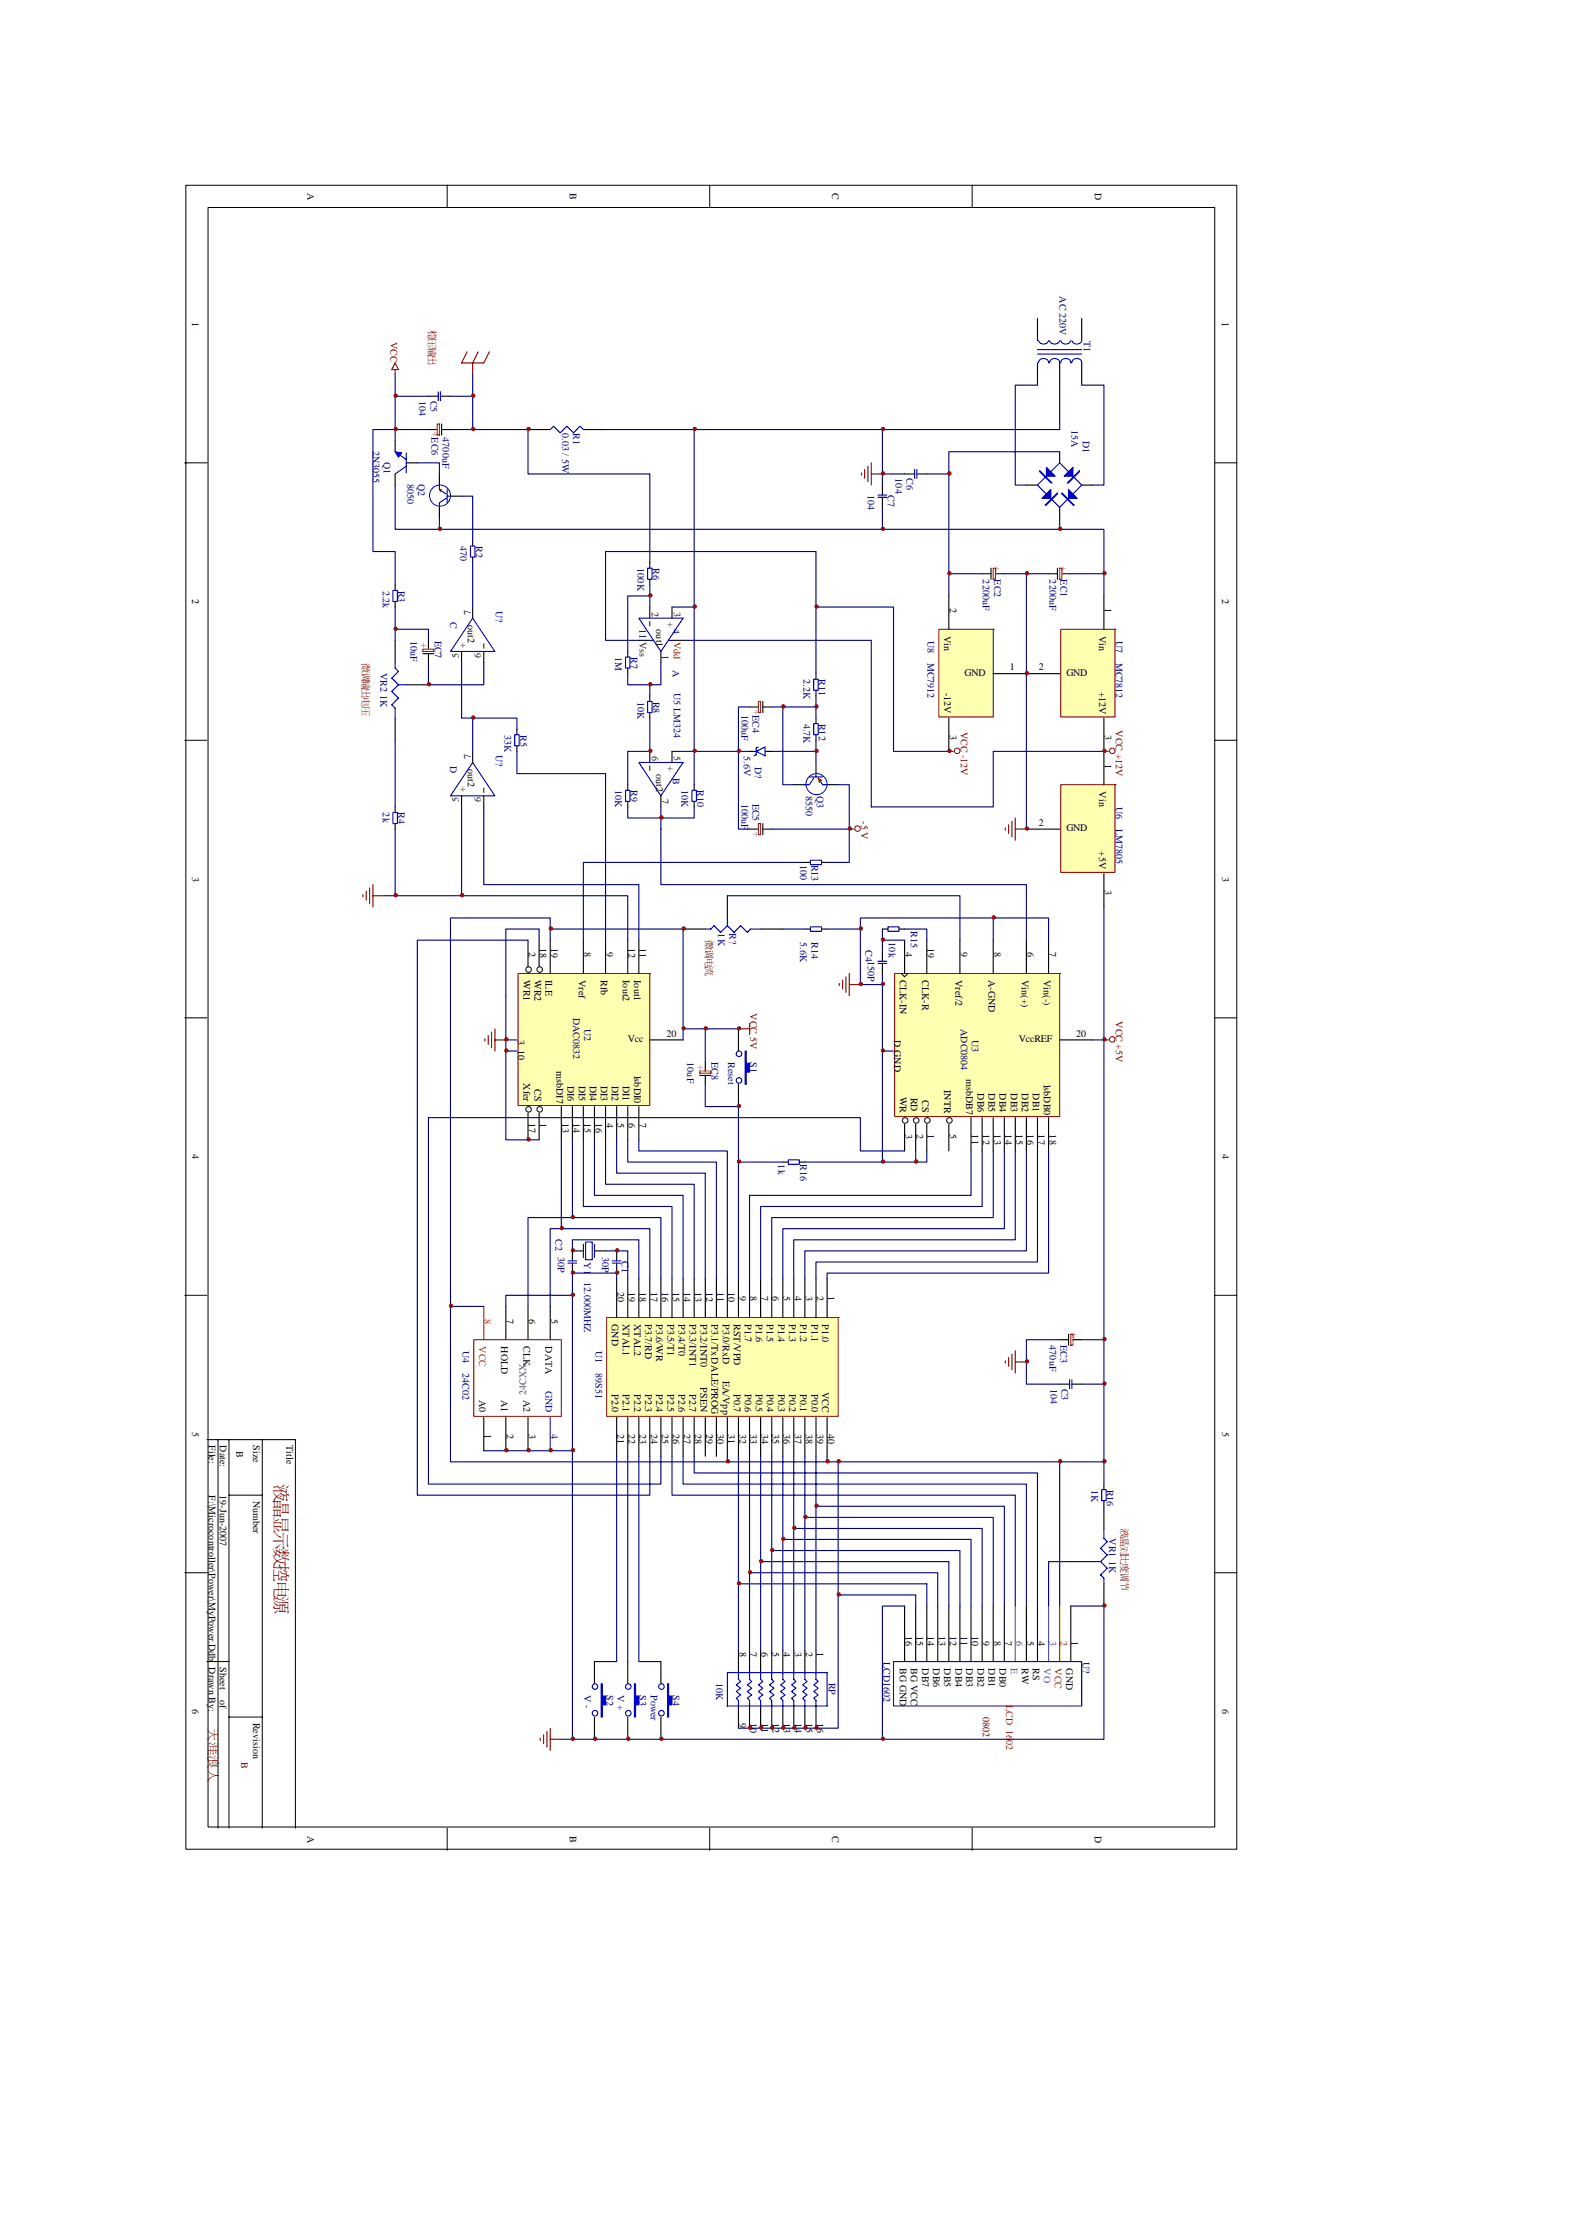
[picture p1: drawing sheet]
<svg xmlns="http://www.w3.org/2000/svg" width="210mm" height="297mm" viewBox="0 0 210 297" stroke-linecap="round" stroke-linejoin="round" font-family="sans-serif">
<defs><g id="words">
<text font-size="2.4" fill="#800000" x="36.8" y="198" transform="rotate(90 36.8 198)">液晶显示数控电源</text>
<text font-size="1.8" fill="#800000" x="27.9" y="230.6" transform="rotate(90 27.9 230.6)">天涯浪人</text>
<g font-size="1.3">
<text x="41" y="25.8" transform="rotate(90 41 25.8)">A</text>
<text x="76.1" y="25.8" transform="rotate(90 76.1 25.8)">B</text>
<text x="111.1" y="25.8" transform="rotate(90 111.1 25.8)">C</text>
<text x="146.2" y="25.8" transform="rotate(90 146.2 25.8)">D</text>
<text x="25.7" y="42.9" transform="rotate(90 25.7 42.9)">1</text>
<text x="163.2" y="42.9" transform="rotate(90 163.2 42.9)">1</text>
<text x="25.7" y="80" transform="rotate(90 25.7 80)">2</text>
<text x="62.5" y="83.4" transform="rotate(90 62.5 83.4)">out2</text>
<text x="87.6" y="84" transform="rotate(90 87.6 84)">out1</text>
<text x="126.8" y="81.2" transform="rotate(90 126.8 81.2)">2</text>
<text x="147.5" y="81.2" transform="rotate(90 147.5 81.2)">1</text>
<text x="163.2" y="80" transform="rotate(90 163.2 80)">2</text>
<text x="126" y="84.9" transform="rotate(90 126 84.9)">Vin</text>
<text x="134.8" y="89.5">1</text>
<text x="138.7" y="89.5">2</text>
<text x="146.7" y="84.9" transform="rotate(90 146.7 84.9)">Vin</text>
<text x="126" y="92.4" transform="rotate(90 126 92.4)">-12V</text>
<text x="128.8" y="90.2">GND</text>
<text x="142.3" y="90.2">GND</text>
<text x="146.7" y="92.3" transform="rotate(90 146.7 92.3)">+12V</text>
<text x="126.8" y="98.1" transform="rotate(90 126.8 98.1)">3</text>
<text x="147.5" y="98.1" transform="rotate(90 147.5 98.1)">3</text>
<text x="147.5" y="101.9" transform="rotate(90 147.5 101.9)">1</text>
<text x="62.5" y="102.7" transform="rotate(90 62.5 102.7)">out2</text>
<text x="87.6" y="103.2" transform="rotate(90 87.6 103.2)">out2</text>
<text x="146.7" y="105.6" transform="rotate(90 146.7 105.6)">Vin</text>
<text x="138.7" y="110.2">2</text>
<text x="142.3" y="110.9">GND</text>
<text x="146.7" y="113.6" transform="rotate(90 146.7 113.6)">+5V</text>
<text x="25.7" y="117" transform="rotate(90 25.7 117)">3</text>
<text x="147.5" y="118.8" transform="rotate(90 147.5 118.8)">3</text>
<text x="163.2" y="117" transform="rotate(90 163.2 117)">3</text>
<text x="69.9" y="130.8" transform="rotate(90 69.9 130.8)">WR1</text>
<text x="70.6" y="127.1" transform="rotate(90 70.6 127.1)">2</text>
<text x="71.3" y="130.8" transform="rotate(90 71.3 130.8)">WR2</text>
<text x="72.1" y="126.5" transform="rotate(90 72.1 126.5)">18</text>
<text x="72.8" y="130.8" transform="rotate(90 72.8 130.8)">ILE</text>
<text x="73.6" y="126.5" transform="rotate(90 73.6 126.5)">19</text>
<text x="77.3" y="130.8" transform="rotate(90 77.3 130.8)">Vref</text>
<text x="78" y="127.1" transform="rotate(90 78 127.1)">8</text>
<text x="80.2" y="130.8" transform="rotate(90 80.2 130.8)">Rfb</text>
<text x="80.9" y="127.1" transform="rotate(90 80.9 127.1)">9</text>
<text x="83.2" y="130.8" transform="rotate(90 83.2 130.8)">Iout2</text>
<text x="83.9" y="126.5" transform="rotate(90 83.9 126.5)">12</text>
<text x="84.6" y="130.8" transform="rotate(90 84.6 130.8)">Iout1</text>
<text x="85.4" y="126.5" transform="rotate(90 85.4 126.5)">11</text>
<text x="120.1" y="130.8" transform="rotate(90 120.1 130.8)">CLK-IN</text>
<text x="120.9" y="127.1" transform="rotate(90 120.9 127.1)">4</text>
<text x="123.1" y="130.8" transform="rotate(90 123.1 130.8)">CLK-R</text>
<text x="123.8" y="126.5" transform="rotate(90 123.8 126.5)">19</text>
<text x="127.5" y="130.8" transform="rotate(90 127.5 130.8)">Vref/2</text>
<text x="128.2" y="127.1" transform="rotate(90 128.2 127.1)">9</text>
<text x="132" y="130.8" transform="rotate(90 132 130.8)">A-GND</text>
<text x="132.7" y="127.1" transform="rotate(90 132.7 127.1)">8</text>
<text x="136.4" y="130.8" transform="rotate(90 136.4 130.8)">Vin(+)</text>
<text x="137.1" y="127.1" transform="rotate(90 137.1 127.1)">6</text>
<text x="139.3" y="130.8" transform="rotate(90 139.3 130.8)">Vin(-)</text>
<text x="140.1" y="127.1" transform="rotate(90 140.1 127.1)">7</text>
<text x="69.1" y="138.8" transform="rotate(90 69.1 138.8)">3 10</text>
<text x="74.3" y="142.9" transform="rotate(90 74.3 142.9)">msbDI7</text>
<text x="83.8" y="139.1">Vcc</text>
<text x="84.6" y="143.5" transform="rotate(90 84.6 143.5)">lsbDI0</text>
<text x="89" y="138.3">20</text>
<text x="119.4" y="138.8" transform="rotate(90 119.4 138.8)">D GND</text>
<text x="129" y="144" transform="rotate(90 129 144)">msbDB7</text>
<text x="136" y="139.1">VccREF</text>
<text x="143.7" y="138.3">20</text>
<text x="69.9" y="144.6" transform="rotate(90 69.9 144.6)">Xfer</text>
<text x="70.6" y="149.9" transform="rotate(90 70.6 149.9)">17</text>
<text x="71.3" y="145.3" transform="rotate(90 71.3 145.3)">CS</text>
<text x="72.1" y="149.9" transform="rotate(90 72.1 149.9)">1</text>
<text x="75" y="149.9" transform="rotate(90 75 149.9)">13</text>
<text x="75.8" y="144.9" transform="rotate(90 75.8 144.9)">DI6</text>
<text x="76.5" y="149.9" transform="rotate(90 76.5 149.9)">14</text>
<text x="77.3" y="144.9" transform="rotate(90 77.3 144.9)">DI5</text>
<text x="78" y="149.9" transform="rotate(90 78 149.9)">15</text>
<text x="78.7" y="144.9" transform="rotate(90 78.7 144.9)">DI4</text>
<text x="79.5" y="149.9" transform="rotate(90 79.5 149.9)">16</text>
<text x="80.2" y="144.9" transform="rotate(90 80.2 144.9)">DI3</text>
<text x="80.9" y="149.9" transform="rotate(90 80.9 149.9)">4</text>
<text x="81.7" y="144.9" transform="rotate(90 81.7 144.9)">DI2</text>
<text x="82.4" y="149.9" transform="rotate(90 82.4 149.9)">5</text>
<text x="83.2" y="144.9" transform="rotate(90 83.2 144.9)">DI1</text>
<text x="83.9" y="149.9" transform="rotate(90 83.9 149.9)">6</text>
<text x="85.4" y="149.9" transform="rotate(90 85.4 149.9)">7</text>
<text x="120.1" y="146.3" transform="rotate(90 120.1 146.3)">WR</text>
<text x="121.6" y="146.5" transform="rotate(90 121.6 146.5)">RD</text>
<text x="123.1" y="146.8" transform="rotate(90 123.1 146.8)">CS</text>
<text x="126" y="145.5" transform="rotate(90 126 145.5)">INTR</text>
<text x="130.5" y="145.9" transform="rotate(90 130.5 145.9)">DB6</text>
<text x="132" y="145.9" transform="rotate(90 132 145.9)">DB5</text>
<text x="133.4" y="145.9" transform="rotate(90 133.4 145.9)">DB4</text>
<text x="134.9" y="145.9" transform="rotate(90 134.9 145.9)">DB3</text>
<text x="136.4" y="145.9" transform="rotate(90 136.4 145.9)">DB2</text>
<text x="137.9" y="145.9" transform="rotate(90 137.9 145.9)">DB1</text>
<text x="139.3" y="144.7" transform="rotate(90 139.3 144.7)">lsbDB0</text>
<text x="25.7" y="154.1" transform="rotate(90 25.7 154.1)">4</text>
<text x="120.9" y="151.4" transform="rotate(90 120.9 151.4)">3</text>
<text x="122.3" y="151.4" transform="rotate(90 122.3 151.4)">2</text>
<text x="123.8" y="151.4" transform="rotate(90 123.8 151.4)">1</text>
<text x="126.8" y="151.4" transform="rotate(90 126.8 151.4)">5</text>
<text x="129.7" y="151.4" transform="rotate(90 129.7 151.4)">11</text>
<text x="131.2" y="151.4" transform="rotate(90 131.2 151.4)">12</text>
<text x="132.7" y="151.4" transform="rotate(90 132.7 151.4)">13</text>
<text x="134.2" y="151.4" transform="rotate(90 134.2 151.4)">14</text>
<text x="135.7" y="151.4" transform="rotate(90 135.7 151.4)">15</text>
<text x="137.1" y="151.4" transform="rotate(90 137.1 151.4)">16</text>
<text x="138.6" y="151.4" transform="rotate(90 138.6 151.4)">17</text>
<text x="140.1" y="151.4" transform="rotate(90 140.1 151.4)">18</text>
<text x="163.2" y="154.1" transform="rotate(90 163.2 154.1)">4</text>
<text x="82.4" y="172.4" transform="rotate(90 82.4 172.4)">20</text>
<text x="83.9" y="172.4" transform="rotate(90 83.9 172.4)">19</text>
<text x="85.4" y="172.4" transform="rotate(90 85.4 172.4)">18</text>
<text x="86.9" y="172.4" transform="rotate(90 86.9 172.4)">17</text>
<text x="88.3" y="172.4" transform="rotate(90 88.3 172.4)">16</text>
<text x="89.8" y="172.4" transform="rotate(90 89.8 172.4)">15</text>
<text x="91.3" y="172.4" transform="rotate(90 91.3 172.4)">14</text>
<text x="92.8" y="172.4" transform="rotate(90 92.8 172.4)">13</text>
<text x="94.3" y="172.4" transform="rotate(90 94.3 172.4)">12</text>
<text x="95.7" y="172.4" transform="rotate(90 95.7 172.4)">11</text>
<text x="97.2" y="172.4" transform="rotate(90 97.2 172.4)">10</text>
<text x="98.7" y="173" transform="rotate(90 98.7 173)">9</text>
<text x="100.2" y="173" transform="rotate(90 100.2 173)">8</text>
<text x="101.6" y="173" transform="rotate(90 101.6 173)">7</text>
<text x="103.1" y="173" transform="rotate(90 103.1 173)">6</text>
<text x="104.6" y="173" transform="rotate(90 104.6 173)">5</text>
<text x="106.1" y="173" transform="rotate(90 106.1 173)">4</text>
<text x="107.6" y="173" transform="rotate(90 107.6 173)">3</text>
<text x="109" y="173" transform="rotate(90 109 173)">2</text>
<text x="110.5" y="173" transform="rotate(90 110.5 173)">1</text>
<text x="66.9" y="179.7" transform="rotate(90 66.9 179.7)">HOLD</text>
<text x="67.6" y="176" transform="rotate(90 67.6 176)">7</text>
<text x="69.9" y="179.7" transform="rotate(90 69.9 179.7)">CLK</text>
<text x="70.6" y="176" transform="rotate(90 70.6 176)">6</text>
<text x="72.8" y="179.7" transform="rotate(90 72.8 179.7)">DATA</text>
<text x="73.6" y="176" transform="rotate(90 73.6 176)">5</text>
<text x="81.7" y="176.7" transform="rotate(90 81.7 176.7)">GND</text>
<text x="83.2" y="176.7" transform="rotate(90 83.2 176.7)">XTAL1</text>
<text x="84.6" y="176.7" transform="rotate(90 84.6 176.7)">XTAL2</text>
<text x="86.1" y="176.7" transform="rotate(90 86.1 176.7)">P3.7/RD</text>
<text x="87.6" y="176.7" transform="rotate(90 87.6 176.7)">P3.6/WR</text>
<text x="89.1" y="176.7" transform="rotate(90 89.1 176.7)">P3.5/T1</text>
<text x="90.6" y="176.7" transform="rotate(90 90.6 176.7)">P3.4/T0</text>
<text x="92" y="176.7" transform="rotate(90 92 176.7)">P3.3/INT1</text>
<text x="93.5" y="176.7" transform="rotate(90 93.5 176.7)">P3.2/INT0</text>
<text x="95" y="176.7" transform="rotate(90 95 176.7)">P3.1/TxDALE/PROG</text>
<text x="96.5" y="176.7" transform="rotate(90 96.5 176.7)">P3.0/RxD</text>
<text x="98" y="176.7" transform="rotate(90 98 176.7)">RST/VPD</text>
<text x="99.4" y="176.7" transform="rotate(90 99.4 176.7)">P1.7</text>
<text x="100.9" y="176.7" transform="rotate(90 100.9 176.7)">P1.6</text>
<text x="102.4" y="176.7" transform="rotate(90 102.4 176.7)">P1.5</text>
<text x="103.9" y="176.7" transform="rotate(90 103.9 176.7)">P1.4</text>
<text x="105.3" y="176.7" transform="rotate(90 105.3 176.7)">P1.3</text>
<text x="106.8" y="176.7" transform="rotate(90 106.8 176.7)">P1.2</text>
<text x="108.3" y="176.7" transform="rotate(90 108.3 176.7)">P1.1</text>
<text x="109.8" y="176.7" transform="rotate(90 109.8 176.7)">P1.0</text>
<text x="93.5" y="185.1" transform="rotate(90 93.5 185.1)">PSEN</text>
<text x="96.5" y="184.3" transform="rotate(90 96.5 184.3)">EA/Vpp</text>
<text x="109.8" y="185.7" transform="rotate(90 109.8 185.7)">VCC</text>
<text x="25.7" y="191.1" transform="rotate(90 25.7 191.1)">5</text>
<text x="63.9" y="186.8" transform="rotate(90 63.9 186.8)">A0</text>
<text x="64.7" y="191.4" transform="rotate(90 64.7 191.4)">1</text>
<text x="66.9" y="186.8" transform="rotate(90 66.9 186.8)">A1</text>
<text x="67.6" y="191.4" transform="rotate(90 67.6 191.4)">2</text>
<text x="69.9" y="186.8" transform="rotate(90 69.9 186.8)">A2</text>
<text x="70.6" y="191.4" transform="rotate(90 70.6 191.4)">3</text>
<text x="81.7" y="186" transform="rotate(90 81.7 186)">P2.0</text>
<text x="82.4" y="191.4" transform="rotate(90 82.4 191.4)">21</text>
<text x="83.2" y="186" transform="rotate(90 83.2 186)">P2.1</text>
<text x="83.9" y="191.4" transform="rotate(90 83.9 191.4)">22</text>
<text x="84.6" y="186" transform="rotate(90 84.6 186)">P2.2</text>
<text x="85.4" y="191.4" transform="rotate(90 85.4 191.4)">23</text>
<text x="86.1" y="186" transform="rotate(90 86.1 186)">P2.3</text>
<text x="86.9" y="191.4" transform="rotate(90 86.9 191.4)">24</text>
<text x="87.6" y="186" transform="rotate(90 87.6 186)">P2.4</text>
<text x="88.3" y="191.4" transform="rotate(90 88.3 191.4)">25</text>
<text x="89.1" y="186" transform="rotate(90 89.1 186)">P2.5</text>
<text x="89.8" y="191.4" transform="rotate(90 89.8 191.4)">26</text>
<text x="90.6" y="186" transform="rotate(90 90.6 186)">P2.6</text>
<text x="91.3" y="191.4" transform="rotate(90 91.3 191.4)">27</text>
<text x="92" y="186" transform="rotate(90 92 186)">P2.7</text>
<text x="92.8" y="191.4" transform="rotate(90 92.8 191.4)">28</text>
<text x="94.3" y="191.4" transform="rotate(90 94.3 191.4)">29</text>
<text x="95.7" y="191.4" transform="rotate(90 95.7 191.4)">30</text>
<text x="97.2" y="191.4" transform="rotate(90 97.2 191.4)">31</text>
<text x="98" y="186" transform="rotate(90 98 186)">P0.7</text>
<text x="98.7" y="191.4" transform="rotate(90 98.7 191.4)">32</text>
<text x="99.4" y="186" transform="rotate(90 99.4 186)">P0.6</text>
<text x="100.2" y="191.4" transform="rotate(90 100.2 191.4)">33</text>
<text x="100.9" y="186" transform="rotate(90 100.9 186)">P0.5</text>
<text x="101.6" y="191.4" transform="rotate(90 101.6 191.4)">34</text>
<text x="102.4" y="186" transform="rotate(90 102.4 186)">P0.4</text>
<text x="103.1" y="191.4" transform="rotate(90 103.1 191.4)">35</text>
<text x="103.9" y="186" transform="rotate(90 103.9 186)">P0.3</text>
<text x="104.6" y="191.4" transform="rotate(90 104.6 191.4)">36</text>
<text x="105.3" y="186" transform="rotate(90 105.3 186)">P0.2</text>
<text x="106.1" y="191.4" transform="rotate(90 106.1 191.4)">37</text>
<text x="106.8" y="186" transform="rotate(90 106.8 186)">P0.1</text>
<text x="107.6" y="191.4" transform="rotate(90 107.6 191.4)">38</text>
<text x="108.3" y="186" transform="rotate(90 108.3 186)">P0.0</text>
<text x="109" y="191.4" transform="rotate(90 109 191.4)">39</text>
<text x="110.5" y="191.4" transform="rotate(90 110.5 191.4)">40</text>
<text x="163.2" y="191.1" transform="rotate(90 163.2 191.1)">5</text>
<text x="27.9" y="192.8" transform="rotate(90 27.9 192.8)">File:</text>
<text x="29.4" y="192.8" transform="rotate(90 29.4 192.8)">Date:</text>
<text x="31.6" y="193.6" transform="rotate(90 31.6 193.6)">B</text>
<text x="33.8" y="192.8" transform="rotate(90 33.8 192.8)">Size</text>
<text x="38.2" y="192.8" transform="rotate(90 38.2 192.8)">Title</text>
<text x="27.9" y="199.5" transform="rotate(90 27.9 199.5)">F:\Microcontroller\Power\MyPower.Ddb Drawn By:</text>
<text x="29.4" y="199.5" transform="rotate(90 29.4 199.5)">19-Jun-2007</text>
<text x="33.8" y="200.3" transform="rotate(90 33.8 200.3)">Number</text>
<text x="98.7" y="220.4" transform="rotate(90 98.7 220.4)">8</text>
<text x="100.2" y="220.4" transform="rotate(90 100.2 220.4)">7</text>
<text x="101.6" y="220.4" transform="rotate(90 101.6 220.4)">6</text>
<text x="103.1" y="220.4" transform="rotate(90 103.1 220.4)">5</text>
<text x="104.6" y="220.4" transform="rotate(90 104.6 220.4)">4</text>
<text x="106.1" y="220.4" transform="rotate(90 106.1 220.4)">3</text>
<text x="107.6" y="220.4" transform="rotate(90 107.6 220.4)">2</text>
<text x="109" y="220.4" transform="rotate(90 109 220.4)">1</text>
<text x="120.9" y="218.3" transform="rotate(90 120.9 218.3)">16</text>
<text x="122.3" y="218.3" transform="rotate(90 122.3 218.3)">15</text>
<text x="123.8" y="218.3" transform="rotate(90 123.8 218.3)">14</text>
<text x="125.3" y="218.3" transform="rotate(90 125.3 218.3)">13</text>
<text x="126.8" y="218.3" transform="rotate(90 126.8 218.3)">12</text>
<text x="128.2" y="218.3" transform="rotate(90 128.2 218.3)">11</text>
<text x="129.7" y="218.3" transform="rotate(90 129.7 218.3)">10</text>
<text x="131.2" y="218.9" transform="rotate(90 131.2 218.9)">9</text>
<text x="132.7" y="218.9" transform="rotate(90 132.7 218.9)">8</text>
<text x="134.2" y="218.9" transform="rotate(90 134.2 218.9)">7</text>
<text x="137.1" y="218.9" transform="rotate(90 137.1 218.9)">5</text>
<text x="138.6" y="218.9" transform="rotate(90 138.6 218.9)">4</text>
<text x="143" y="218.9" transform="rotate(90 143 218.9)">1</text>
<text x="29.4" y="222.5" transform="rotate(90 29.4 222.5)">Sheet</text>
<text x="29.4" y="226.8" transform="rotate(90 29.4 226.8)">of</text>
<text x="120.1" y="222.6" transform="rotate(90 120.1 222.6)">BG GND</text>
<text x="121.6" y="222.6" transform="rotate(90 121.6 222.6)">BG VCC</text>
<text x="123.1" y="222.6" transform="rotate(90 123.1 222.6)">DB7</text>
<text x="124.6" y="222.6" transform="rotate(90 124.6 222.6)">DB6</text>
<text x="126" y="222.6" transform="rotate(90 126 222.6)">DB5</text>
<text x="127.5" y="222.6" transform="rotate(90 127.5 222.6)">DB4</text>
<text x="129" y="222.6" transform="rotate(90 129 222.6)">DB3</text>
<text x="130.5" y="222.6" transform="rotate(90 130.5 222.6)">DB2</text>
<text x="132" y="222.6" transform="rotate(90 132 222.6)">DB1</text>
<text x="133.4" y="222.6" transform="rotate(90 133.4 222.6)">DB0</text>
<text x="136.4" y="222.6" transform="rotate(90 136.4 222.6)">RW</text>
<text x="137.9" y="222.6" transform="rotate(90 137.9 222.6)">RS</text>
<text x="142.3" y="222.6" transform="rotate(90 142.3 222.6)">GND</text>
<text x="25.7" y="228.1" transform="rotate(90 25.7 228.1)">6</text>
<text x="33.8" y="229.9" transform="rotate(90 33.8 229.9)">Revision</text>
<text x="98.7" y="229.9" transform="rotate(90 98.7 229.9)">9</text>
<text x="100.2" y="229.9" transform="rotate(90 100.2 229.9)">10</text>
<text x="101.6" y="229.9" transform="rotate(90 101.6 229.9)">11</text>
<text x="103.1" y="229.9" transform="rotate(90 103.1 229.9)">12</text>
<text x="104.6" y="229.9" transform="rotate(90 104.6 229.9)">13</text>
<text x="106.1" y="229.9" transform="rotate(90 106.1 229.9)">14</text>
<text x="107.6" y="229.9" transform="rotate(90 107.6 229.9)">15</text>
<text x="109" y="229.9" transform="rotate(90 109 229.9)">16</text>
<text x="163.2" y="228.1" transform="rotate(90 163.2 228.1)">6</text>
<text x="41" y="245" transform="rotate(90 41 245)">A</text>
<text x="76.1" y="245" transform="rotate(90 76.1 245)">B</text>
<text x="111.1" y="245" transform="rotate(90 111.1 245)">C</text>
<text x="146.2" y="245" transform="rotate(90 146.2 245)">D</text>
</g>
<g font-size="1.3" fill="#000080">
<text x="141.4" y="39.5" transform="rotate(90 141.4 39.5)">AC 220V</text>
<text x="144.7" y="45.5" transform="rotate(90 144.7 45.5)">T1</text>
<text x="56" y="53.5" transform="rotate(90 56 53.5)">104</text>
<text x="57.4" y="53.5" transform="rotate(90 57.4 53.5)">C5</text>
<text x="57.6" y="58.4" transform="rotate(90 57.6 58.4)">EC6</text>
<text x="59.1" y="58.4" transform="rotate(90 59.1 58.4)">4700uF</text>
<text x="75" y="57.8" transform="rotate(90 75 57.8)">0.03 / 5W</text>
<text x="76.5" y="57.8" transform="rotate(90 76.5 57.8)">R1</text>
<text x="143" y="57.3" transform="rotate(90 143 57.3)">15A</text>
<text x="144.5" y="58.8" transform="rotate(90 144.5 58.8)">D1</text>
<text x="49.8" y="60.1" transform="rotate(90 49.8 60.1)">2N3055</text>
<text x="51.2" y="61.6" transform="rotate(90 51.2 61.6)">Q1</text>
<text x="54.3" y="64.6" transform="rotate(90 54.3 64.6)">8050</text>
<text x="55.8" y="64.6" transform="rotate(90 55.8 64.6)">Q2</text>
<text x="119.5" y="63.8" transform="rotate(90 119.5 63.8)">104</text>
<text x="121" y="63.8" transform="rotate(90 121 63.8)">C6</text>
<text x="115.8" y="66.1" transform="rotate(90 115.8 66.1)">104</text>
<text x="118.5" y="66.1" transform="rotate(90 118.5 66.1)">C7</text>
<text x="61.4" y="72.9" transform="rotate(90 61.4 72.9)">470</text>
<text x="63.5" y="72.9" transform="rotate(90 63.5 72.9)">R2</text>
<text x="85.1" y="75.8" transform="rotate(90 85.1 75.8)">100K</text>
<text x="87.2" y="75.8" transform="rotate(90 87.2 75.8)">R6</text>
<text x="131.2" y="77.3" transform="rotate(90 131.2 77.3)">2200uF</text>
<text x="132.7" y="77.3" transform="rotate(90 132.7 77.3)">EC2</text>
<text x="140.1" y="77.3" transform="rotate(90 140.1 77.3)">2200uF</text>
<text x="141.6" y="77.3" transform="rotate(90 141.6 77.3)">EC1</text>
<text x="51.1" y="78.8" transform="rotate(90 51.1 78.8)">2.2k</text>
<text x="53.1" y="78.8" transform="rotate(90 53.1 78.8)">R3</text>
<text x="60.1" y="83" transform="rotate(90 60.1 83)">C</text>
<text x="66.2" y="81.5" transform="rotate(90 66.2 81.5)">U?</text>
<text x="85.4" y="84" transform="rotate(90 85.4 84)">11 Vss</text>
<text x="89.8" y="84" transform="rotate(90 89.8 84)">4</text>
<text x="50.8" y="89.8" transform="rotate(90 50.8 89.8)">VR2 1K</text>
<text x="54.8" y="85.5" transform="rotate(90 54.8 85.5)">10uF</text>
<text x="58" y="85.5" transform="rotate(90 58 85.5)">EC7</text>
<text x="82.1" y="87.7" transform="rotate(90 82.1 87.7)">1M</text>
<text x="84.2" y="87.7" transform="rotate(90 84.2 87.7)">R7</text>
<text x="89.8" y="89.5" transform="rotate(90 89.8 89.5)">A</text>
<text x="123.8" y="85.5" transform="rotate(90 123.8 85.5)">U8</text>
<text x="123.8" y="88.4" transform="rotate(90 123.8 88.4)">MC7912</text>
<text x="148.9" y="85.5" transform="rotate(90 148.9 85.5)">U7</text>
<text x="148.9" y="88.4" transform="rotate(90 148.9 88.4)">MC7812</text>
<text x="85.1" y="93.6" transform="rotate(90 85.1 93.6)">10K</text>
<text x="87.2" y="93.6" transform="rotate(90 87.2 93.6)">R8</text>
<text x="90" y="92.4" transform="rotate(90 90 92.4)">U5 LM324</text>
<text x="99" y="95.4" transform="rotate(90 99 95.4)">100uF</text>
<text x="100.5" y="95.4" transform="rotate(90 100.5 95.4)">EC4</text>
<text x="107.3" y="90.7" transform="rotate(90 107.3 90.7)">2.2K</text>
<text x="109.3" y="90.7" transform="rotate(90 109.3 90.7)">R11</text>
<text x="66.2" y="100.7" transform="rotate(90 66.2 100.7)">U?</text>
<text x="67.4" y="98.1" transform="rotate(90 67.4 98.1)">33K</text>
<text x="69.4" y="98.1" transform="rotate(90 69.4 98.1)">R5</text>
<text x="99.3" y="100.9" transform="rotate(90 99.3 100.9)">5.6V</text>
<text x="107.3" y="96.6" transform="rotate(90 107.3 96.6)">4.7K</text>
<text x="109.3" y="96.6" transform="rotate(90 109.3 96.6)">R12</text>
<text x="60.1" y="102.2" transform="rotate(90 60.1 102.2)">D</text>
<text x="82.1" y="105.5" transform="rotate(90 82.1 105.5)">10K</text>
<text x="84.2" y="105.5" transform="rotate(90 84.2 105.5)">R9</text>
<text x="89.8" y="103.8" transform="rotate(90 89.8 103.8)">B</text>
<text x="91" y="105.5" transform="rotate(90 91 105.5)">10K</text>
<text x="93.1" y="105.5" transform="rotate(90 93.1 105.5)">R10</text>
<text x="99" y="107.2" transform="rotate(90 99 107.2)">100uF</text>
<text x="100.5" y="107.2" transform="rotate(90 100.5 107.2)">EC5</text>
<text x="100.8" y="102.4" transform="rotate(90 100.8 102.4)">D?</text>
<text x="107.6" y="106.2" transform="rotate(90 107.6 106.2)">8550</text>
<text x="109" y="106.2" transform="rotate(90 109 106.2)">Q3</text>
<text x="148.9" y="107.7" transform="rotate(90 148.9 107.7)">U6</text>
<text x="51.1" y="108.4" transform="rotate(90 51.1 108.4)">2k</text>
<text x="53.1" y="108.4" transform="rotate(90 53.1 108.4)">R4</text>
<text x="148.9" y="110.6" transform="rotate(90 148.9 110.6)">LM7805</text>
<text x="106.8" y="115.4" transform="rotate(90 106.8 115.4)">100</text>
<text x="108.3" y="115.4" transform="rotate(90 108.3 115.4)">R13</text>
<text x="95.9" y="124.6" transform="rotate(90 95.9 124.6)">1K</text>
<text x="97.4" y="124.6" transform="rotate(90 97.4 124.6)">R?</text>
<text x="106.8" y="125.8" transform="rotate(90 106.8 125.8)">5.6K</text>
<text x="108.3" y="125.8" transform="rotate(90 108.3 125.8)">R14</text>
<text x="118.6" y="125.8" transform="rotate(90 118.6 125.8)">10k</text>
<text x="121.6" y="124.3" transform="rotate(90 121.6 124.3)">R15</text>
<text x="115.5" y="126.8" transform="rotate(90 115.5 126.8)">C4150P</text>
<text x="76.5" y="135.8" transform="rotate(90 76.5 135.8)">DAC0832</text>
<text x="78" y="137.3" transform="rotate(90 78 137.3)">U2</text>
<text x="128.2" y="137.3" transform="rotate(90 128.2 137.3)">ADC0804</text>
<text x="91.7" y="141.8" transform="rotate(90 91.7 141.8)">10uF</text>
<text x="95" y="141.8" transform="rotate(90 95 141.8)">EC8</text>
<text x="97.2" y="141.8" transform="rotate(90 97.2 141.8)">Reset</text>
<text x="100.2" y="141.8" transform="rotate(90 100.2 141.8)">S1</text>
<text x="129.7" y="138.8" transform="rotate(90 129.7 138.8)">U3</text>
<text x="103.9" y="155.4" transform="rotate(90 103.9 155.4)">1k</text>
<text x="106.8" y="155.4" transform="rotate(90 106.8 155.4)">R16</text>
<text x="74.1" y="165.3" transform="rotate(90 74.1 165.3)">C2</text>
<text x="74.4" y="167.7" transform="rotate(90 74.4 167.7)">30P</text>
<text x="80.4" y="167.7" transform="rotate(90 80.4 167.7)">30P</text>
<text x="78" y="168.5" transform="rotate(90 78 168.5)">Y1</text>
<text x="78" y="171.1" transform="rotate(90 78 171.1)">12.000MHZ</text>
<text x="83" y="168.3" transform="rotate(90 83 168.3)">C1</text>
<text x="140.1" y="179.5" transform="rotate(90 140.1 179.5)">470uF</text>
<text x="141.6" y="179.5" transform="rotate(90 141.6 179.5)">EC3</text>
<text x="61.7" y="180.3" transform="rotate(90 61.7 180.3)">U4</text>
<text x="61.7" y="183.2" transform="rotate(90 61.7 183.2)">24C02</text>
<text x="79.5" y="180.3" transform="rotate(90 79.5 180.3)">U1</text>
<text x="79.5" y="183.2" transform="rotate(90 79.5 183.2)">89S51</text>
<text x="140.2" y="185.3" transform="rotate(90 140.2 185.3)">104</text>
<text x="141.7" y="185.3" transform="rotate(90 141.7 185.3)">C3</text>
<text x="145.7" y="198.8" transform="rotate(90 145.7 198.8)">1K</text>
<text x="147.8" y="198.8" transform="rotate(90 147.8 198.8)">R16</text>
<text x="148.1" y="205.3" transform="rotate(90 148.1 205.3)">VR1 1K</text>
<text x="117.9" y="221.7" transform="rotate(90 117.9 221.7)">LCD1602</text>
<text x="144.5" y="221.7" transform="rotate(90 144.5 221.7)">U?</text>
<text x="78" y="226.2" transform="rotate(90 78 226.2)">V -</text>
<text x="80.9" y="226.2" transform="rotate(90 80.9 226.2)">S2</text>
<text x="82.4" y="226.2" transform="rotate(90 82.4 226.2)">V +</text>
<text x="85.4" y="226.2" transform="rotate(90 85.4 226.2)">S3</text>
<text x="86.9" y="226.2" transform="rotate(90 86.9 226.2)">Power</text>
<text x="89.8" y="226.2" transform="rotate(90 89.8 226.2)">S4</text>
<text x="95.6" y="224.6" transform="rotate(90 95.6 224.6)">10K</text>
<text x="110.7" y="224.6" transform="rotate(90 110.7 224.6)">RP</text>
</g>
<g font-size="1.3" fill="#800000">
<text x="52.1" y="45.6" transform="rotate(90 52.1 45.6)">VCC</text>
<text x="57.3" y="44" transform="rotate(90 57.3 44)">稳压输出</text>
<text x="48.4" y="88.4" transform="rotate(90 48.4 88.4)">微调输出电压</text>
<text x="128.2" y="97.6" transform="rotate(90 128.2 97.6)">VCC -12V</text>
<text x="148.9" y="97.5" transform="rotate(90 148.9 97.5)">VCC +12V</text>
<text x="115" y="109.6" transform="rotate(90 115 109.6)">-5 V</text>
<text x="94.3" y="125.5" transform="rotate(90 94.3 125.5)">微调电流</text>
<text x="100.2" y="135.2" transform="rotate(90 100.2 135.2)">VCC 5V</text>
<text x="148.9" y="136.3" transform="rotate(90 148.9 136.3)">VCC +5V</text>
<text x="149.7" y="204" transform="rotate(90 149.7 204)">液晶对比度调节</text>
<text x="131.2" y="229.2" transform="rotate(90 131.2 229.2)">0802</text>
<text x="32.2" y="235.1" transform="rotate(90 32.2 235.1)">B</text>
</g>
<g font-size="1.3" fill="#d62654">
<text x="58.4" y="58.4" transform="rotate(-90 58.4 58.4)">+</text>
<text x="132.7" y="75.5" transform="rotate(90 132.7 75.5)">+</text>
<text x="141.6" y="75.5" transform="rotate(90 141.6 75.5)">+</text>
<text x="56.2" y="86.5">+</text>
<text x="101.3" y="95.4" transform="rotate(-90 101.3 95.4)">+</text>
<text x="101.3" y="111.7" transform="rotate(-90 101.3 111.7)">+</text>
<text x="93.1" y="142.8">+</text>
<text x="143" y="177.7" transform="rotate(90 143 177.7)">+</text>
</g>
<g font-size="1.3" fill="#001b31">
<text x="62.9" y="82.1" transform="rotate(-90 62.9 82.1)">7</text>
<text x="88.3" y="87.4" transform="rotate(90 88.3 87.4)">1</text>
<text x="62.9" y="101.3" transform="rotate(-90 62.9 101.3)">7</text>
<text x="88.3" y="106.6" transform="rotate(90 88.3 106.6)">7</text>
</g>
<g font-size="1.3" fill="#172721">
<text x="87" y="81.6" transform="rotate(90 87 81.6)">2</text>
<text x="89.1" y="83" transform="rotate(90 89.1 83)">+</text>
<text x="90" y="81.6" transform="rotate(90 90 81.6)">3</text>
<text x="61.2" y="87.8" transform="rotate(-90 61.2 87.8)">5</text>
<text x="62.1" y="86.5" transform="rotate(-90 62.1 86.5)">+</text>
<text x="64.2" y="87.8" transform="rotate(-90 64.2 87.8)">6</text>
<text x="87" y="100.9" transform="rotate(90 87 100.9)">6</text>
<text x="90" y="100.9" transform="rotate(90 90 100.9)">5</text>
<text x="61.2" y="107.1" transform="rotate(-90 61.2 107.1)">5</text>
<text x="62.1" y="105.7" transform="rotate(-90 62.1 105.7)">+</text>
<text x="64.2" y="107.1" transform="rotate(-90 64.2 107.1)">6</text>
<text x="89.1" y="102.2" transform="rotate(90 89.1 102.2)">+</text>
</g>
<g font-size="1.3" fill="#f00">
<text x="90" y="85.6" transform="rotate(90 90 85.6)">Vdd</text>
<text x="141.6" y="218.9" transform="rotate(90 141.6 218.9)">2</text>
<text x="134.3" y="227.5" transform="rotate(90 134.3 227.5)">LCD 1602</text>
<text x="140.8" y="222.6" transform="rotate(90 140.8 222.6)">VCC</text>
</g>
<g font-size="1.3" fill="#ee0e22">
<text x="63.9" y="179.7" transform="rotate(90 63.9 179.7)">VCC</text>
<text x="64.7" y="176" transform="rotate(90 64.7 176)">8</text>
</g>
<g font-size="1.3" fill="#00f">
<text x="72.8" y="185.6" transform="rotate(90 72.8 185.6)">GND</text>
<text x="73.6" y="191.4" transform="rotate(90 73.6 191.4)">4</text>
</g>
<text font-size="1.3" fill="#17855c" x="70.3" y="186.2" transform="rotate(-90 70.3 186.2)">24CXX</text>
<g font-size="1.3" fill="#00a36e">
<text x="135.7" y="218.9" transform="rotate(90 135.7 218.9)">6</text>
<text x="134.9" y="222.6" transform="rotate(90 134.9 222.6)">E</text>
</g>
<g font-size="1.3" fill="#009cca">
<text x="140.1" y="218.9" transform="rotate(90 140.1 218.9)">3</text>
<text x="139.3" y="222.6" transform="rotate(90 139.3 222.6)">VO</text>
</g>
</g></defs>
<g fill="none" stroke="#000" stroke-width=".13">
<path d="M24.8 24.7h140.3v222.1h-140.3zM27.8 27.7h134.4v216.1h-134.4zM59.7 24.7v3M94.7 24.7v3M129.8 24.7v3M24.7 61.8h2.9M162.2 61.8h2.9M24.7 98.8h2.9M162.2 98.8h2.9M24.7 135.8h2.9M162.2 135.8h2.9M24.7 172.8h2.9"/>
<path d="M162.2 172.8h2.9M27.6 192.1h11.8v51.8M29.1 192.1v51.8M30.6 192.1v51.8M30.6 199.5h4.4M35 192.1v51.8M24.7 209.9h2.9M162.2 209.9h2.9M27.6 221.7h3M30.6 229.1h4.4M59.7 243.9v3M94.7 243.9v3"/>
<path d="M129.8 243.9v3"/>
</g>
<path d="M81 175.8h30.9v13.2h-30.9z" fill-rule="evenodd" fill="#ffffb0" stroke="#800000" stroke-width=".13"/>
<g fill="none" stroke="#000" stroke-width=".15">
<path d="M67.5 174.3v4.5M70.5 174.3v4.5M73.4 174.3v4.5M82.3 170.6v5.2M83.8 170.6v5.2M85.3 170.6v5.2M86.7 170.6v5.2M88.2 170.6v5.2M89.7 170.6v5.2M91.2 170.6v5.2M92.7 170.6v5.2M94.1 170.6v5.2"/>
<path d="M95.6 170.6v5.2M97.1 170.6v5.2M98.6 170.6v5.2M100.1 170.6v5.2M101.5 170.6v5.2M103 170.6v5.2M104.5 170.6v5.2M106 170.6v5.2M107.4 170.6v5.2M108.9 170.6v5.2M110.4 170.6v5.2M64.6 189.1v4.5"/>
<path d="M67.5 189.1v4.5M70.5 189.1v4.5M82.3 189.1v5.2M83.8 189.1v5.2M85.3 189.1v5.2M86.7 189.1v5.2M88.2 189.1v5.2M89.7 189.1v5.2M91.2 189.1v5.2M92.7 189.1v5.2M94.1 189.1v5.2M95.6 189.1v5.2"/>
<path d="M97.1 189.1v5.2M98.6 189.1v5.2M100.1 189.1v5.2M101.5 189.1v5.2M103 189.1v5.2M104.5 189.1v5.2M106 189.1v5.2M107.4 189.1v5.2M108.9 189.1v5.2M110.4 189.1v5.2"/>
</g>
<path d="M73.4 189.1v4.5" fill="none" stroke="#00f" stroke-width=".15"/>
<path d="M64.6 174.3v4.5" fill="none" stroke="#ee0e22" stroke-width=".15"/>
<path d="M63.2 178.8h11.7v10.2h-11.7z" fill="none" stroke="#800000" stroke-width=".13"/>
<path d="M69.2 129.9h17.5v17.6h-17.5z" fill-rule="evenodd" fill="#ffffb0" stroke="#800000" stroke-width=".13"/>
<g fill="none" stroke="#000" stroke-width=".15">
<path d="M70.5 125.5v3.5M72 125.5v3.5M73.4 125.5v4.4M77.9 125.5v4.4M80.8 125.5v4.4M83.8 125.5v4.4M85.3 125.5v4.4M86.7 138.8h4.5M70.5 148.5v3.6M72 148.5v3.6M74.9 147.7v4.4M76.4 147.7v4.4"/>
<path d="M77.9 147.7v4.4M79.4 147.7v4.4M80.8 147.7v4.4M82.3 147.7v4.4M83.8 147.7v4.4M85.3 147.7v4.4"/>
</g>
<g fill="none" stroke="#000" stroke-width=".13">
<circle cx="70.6" cy="129.4" r=".37"/>
<circle cx="72" cy="129.4" r=".37"/>
<circle cx="70.6" cy="148" r=".37"/>
<circle cx="72" cy="148" r=".37"/>
</g>
<path d="M119.4 129.9h22.1v19.1h-22.1z" fill-rule="evenodd" fill="#ffffb0" stroke="#800000" stroke-width=".13"/>
<g fill="none" stroke="#000" stroke-width=".15">
<path d="M120.8 125.5v4.4M123.7 125.5v4.4M128.1 125.5v4.4M132.6 125.5v4.4M137 125.5v4.4M140 125.5v4.4M141.5 138.8h4.4M120.8 150v3.6M122.2 150v3.6M123.7 150v3.6M126.7 150v3.6M129.6 149.1v4.5"/>
<path d="M131.1 149.1v4.5M132.6 149.1v4.5M134.1 149.1v4.5M135.5 149.1v4.5M137 149.1v4.5M138.5 149.1v4.5M140 149.1v4.5"/>
</g>
<g fill="none" stroke="#000" stroke-width=".13">
<path d="M120.3 129.9l.5 .4 .4-.4"/>
<circle cx="120.8" cy="149.5" r=".37"/>
<circle cx="122.3" cy="149.5" r=".37"/>
<circle cx="123.8" cy="149.5" r=".37"/>
<circle cx="126.7" cy="149.5" r=".37"/>
</g>
<path d="M141.6 104.7h7.2v11.7h-7.2z" fill-rule="evenodd" fill="#ffffb0" stroke="#800000" stroke-width=".13"/>
<path d="M137 110.6h4.5M147.4 100.3v4.4M147.4 116.6v4.4" fill="none" stroke="#000" stroke-width=".15"/>
<path d="M141.6 84h7.2v11.7h-7.2z" fill-rule="evenodd" fill="#ffffb0" stroke="#800000" stroke-width=".13"/>
<path d="M147.4 79.5v4.5M137 89.9h4.5M147.4 95.8v4.5" fill="none" stroke="#000" stroke-width=".15"/>
<path d="M125.3 84h7.3v11.7h-7.3z" fill-rule="evenodd" fill="#ffffb0" stroke="#800000" stroke-width=".13"/>
<g fill="none" stroke="#000" stroke-width=".15">
<path d="M52.7 58.8v1.5M57.2 57.3h1.2M57.2 52.9h1.3M58.8 52.9h1.3M58.9 57.3h1.2M58.9 56.6v1.5M70.5 57.3h2.9M77.9 57.3h2.9M138.5 42.5v3M138.5 48.4v3M141.5 48.4v3M144.4 42.5v3"/>
<path d="M144.4 48.4v3M52.7 63.2v1.5M52.7 78v.8M54.2 61.8h1.5M58.7 63.2v1.5M58.7 67.7v1.5M60.1 66.2h1.5M63.1 72.1v.8M63.1 74.3v.8M86.7 75.1v.7M86.7 77.3v.7M117.8 64.7v1.4"/>
<path d="M117.8 66.4v1.3M120.8 63.2h1.3M122.4 63.2h1.3M126.7 79.5v4.5M131.1 76.6h1.2M132.3 75.8v1.5M132.9 76.6h1.2M137 64.7h1.5M140 76.6h1.2M141.2 75.8v1.5M141.5 60.3v1.5M141.5 67.7v1.5"/>
<path d="M141.8 76.6h1.1M144.4 64.7h1.5M52.7 80.3v.7M52.7 85.4v3M52.7 95.8v3M54.2 91.4h3M56.5 87.2h1.4M57.2 85.4v1.2M57.2 87.2v1.2M61.6 86.9v1.5M63.1 81v1.5M64.6 86.9v1.5"/>
<path d="M69 97.3v.7M69 99.5v.8M83.8 86.9v.8M83.8 89.2v.7M85.3 85.4h1.4M86.7 81v1.5M86.7 92.9v.7M86.7 95.1v.7M88.2 86.9v1.5M89.7 81v1.5M89.7 85.4h1.5M100.1 94.3h1.1"/>
<path d="M101.8 94.3h1.2M101.8 93.6v1.5M108.9 89.9v.7M108.9 92.1v.8M108.9 95.8v.8M108.9 98v.8M126.7 95.8v4.5M132.6 89.9h4.4M52.7 107.7v.7M52.7 109.9v.7M61.6 106.2v1.5M63.1 100.3v1.4"/>
<path d="M64.6 106.2v1.5M83.8 104.7v.8M83.8 106.9v.8M86.7 100.3v1.4M88.2 106.2v1.5M89.7 100.3v1.4M92.7 104.7v.8M92.7 106.9v.8M97.1 119.5v3M100.1 110.6h1.1M100.1 100.3h.8M101.8 109.9v1.5"/>
<path d="M101.8 110.6h1.2M102.1 100.3h.9M106 104.7h1.4M107.4 115.1h.8M108.9 101.7v1.5M109.7 115.1h.7M110.4 104.7h1.5M91.2 124h2.9M98.6 137.3v3M101.5 124h3M107.4 124h.8M109.7 124h.7"/>
<path d="M117.8 126.9v1.4M117.8 128.6v1.3M117.8 124h.7M120 124h.8M93.4 143.5h1.5M94.1 141.7v1.2M94.1 143.5v1.2M98.6 144.7v3M104.5 155.1h.7M106.7 155.1h.7M76.4 168.6v1.3M77.9 166.9h-1.5v1.4"/>
<path d="M79.4 166.9h1.4M82.3 166.9v1.4M82.3 168.6v1.3M141.5 178.8h1.1M142.6 178v1.5M143.2 178.8h1.2M141.5 184.7h1.3M143.1 184.7h1.3M147.4 198v.8M120.8 214.3v7.4M122.2 214.3v7.4M123.7 214.3v7.4"/>
<path d="M125.2 214.3v7.4M126.7 214.3v7.4M128.1 214.3v7.4M129.6 214.3v7.4M131.1 214.3v7.4M132.6 214.3v7.4M134.1 214.3v7.4M137 214.3v7.4M138.5 214.3v7.4M142.9 214.3v7.4M142.9 208.4h3M147.4 200.3v3.7"/>
<path d="M147.4 211.3v3M79.4 221.7v3M79.4 229.1v3M83.8 221.7v3M83.8 229.1v3M88.2 221.7v3M88.2 229.1v3M98.6 220.2v3M98.6 227.6v3M100.1 220.2v3M100.1 227.6v3M101.5 220.2v3"/>
<path d="M101.5 227.6v3M103 220.2v3M103 227.6v3M104.5 220.2v3M104.5 227.6v3M106 220.2v3M106 227.6v3M107.4 220.2v3M107.4 227.6v3M108.9 220.2v3M108.9 227.6v3"/>
</g>
<path d="M109.2 103.8l.5 .3-.3 .3zM141.5 214.3v7.4" fill="none" stroke="#f00" stroke-width=".15"/>
<path d="M140 214.3v7.4" fill="none" stroke="#009cca" stroke-width=".15"/>
<path d="M135.5 214.3v7.4" fill="none" stroke="#00a36e" stroke-width=".15"/>
<g fill="none" stroke="#00f" stroke-width=".15">
<path d="M58.5 52.3v1.2M58.8 52.3v1.2M73.4 57.3l.5-.4 .9 .9 .9-.9 .9 .9 .8-.9 .5 .4M138.5 47.2h5.9M138.5 46.7h5.9M138.6 45.4a.72 .72 0 0 0 .7 .5 .72 .72 0 0 0 .7-.4M138.6 48.4a.67 .67 0 0 1 .7-.6 .67 .67 0 0 1 .7 .6M140.1 45.4a.7 .7 0 0 0 .7 .5 .7 .7 0 0 0 .6-.4M140.1 48.4a.66 .66 0 0 1 .7-.6 .66 .66 0 0 1 .6 .6M141.6 45.4a.7 .7 0 0 0 .7 .5 .7 .7 0 0 0 .6-.4M141.6 48.4a.66 .66 0 0 1 .7-.6 .66 .66 0 0 1 .6 .6M143.1 45.4a.7 .7 0 0 0 .6 .5 .7 .7 0 0 0 .7-.4"/>
<path d="M143.1 48.4a.66 .66 0 0 1 .7-.6 .66 .66 0 0 1 .6 .6M52.5 78.8h.5v1.5h-.5zM52.7 60.3l1.5 1M54.2 62.2l-1.5 1M54.2 60.4v2.7M58.7 64.6v.7l.8 .6M59.5 66.5l-.8 .6v.6M59.7 65.3v1.8M59.7 66.2h.4M62.8 72.9h.6v1.4h-.6zM86.4 75.8h.6v1.5h-.6zM117.2 66.1h1.2"/>
<path d="M117.2 66.4h1.2M122.1 62.7v1.1M122.4 62.7v1.1M138.5 64.7l3-2.9 2.9 2.9-2.9 3zM138.8 62.8l1.6 1.6h-.1l-1.5-1.5zM139.5 67.4l1.7-1.6v.1l-1.5 1.5zM141.8 65.8l1.6 1.6h-.2l-1.4-1.5zM144.1 62.8v.1l-1.5 1.5h-.1zM52.7 88.4v.8l.5 .4-.9 .9 .9 .9M53.2 91.4h1M53.2 91.4l-.9 .9 .9 .9-.9 .8 .4 .5v1.3M63.1 82.5l3 4.4h-6z"/>
<path d="M68.7 98h.6v1.5h-.6zM83.5 87.7h.6v1.5h-.6zM85.3 82.5h5.9l-3 4.4zM86.4 93.6h.6v1.5h-.6zM86.7 85.4h.5M89.3 85.4h.4M101.2 99.7l-.3 .1v.9l-.3 .2M108.6 90.6h.6v1.5h-.6zM108.6 96.6h.6v1.4h-.6zM52.5 108.4h.5v1.5h-.5zM63.1 101.7l3 4.5h-6zM83.5 105.5h.6v1.4h-.6z"/>
<path d="M85.3 101.7h5.9l-3 4.5zM92.4 105.5h.6v1.4h-.6zM100.9 100.3l1.2-.6v1.2zM108 103.7h1.8M108.2 114.8h1.5v.6h-1.5zM108.6 103.8l-.6 .9h-.7M108.9 103.2v.5M109.2 103.8l.6 .9h.6M97.1 122.5v1M97.1 123.5l-.9 .9-.9-.9-.4 .5h-.8M97.1 123.5l.9 .9 .9-.9 .9 .9 .4-.4h1.3M108.2 123.7h1.5v.6h-1.5z"/>
<path d="M117.2 128.3h1.2M117.2 128.6h1.2M118.5 123.7h1.5v.6h-1.5zM105.2 154.8h1.5v.6h-1.5zM75.8 168.3h1.2M75.8 168.6h1.2M77.9 166v1.8M78.2 165.7h.9v2.4h-.9zM79.4 166v1.8M81.7 168.3h1.2M81.7 168.6h1.2M142.8 184.1v1.2"/>
<path d="M143.1 184.1v1.2M147.1 198.8h.6v1.5h-.6zM145.9 208.4h1M146.9 208.4l.9 .9-.9 .9 .5 .4v.7M147.4 204v1.3l.4 .4-.9 .9 .9 .9-.9 .9M97.1 223.2h13.3v4.4h-13.3zM98.6 223.2v.9l.3 .3-.6 .4 .6 .5-.6 .4 .6 .5-.6 .4 .3 .3v.7M100.1 223.2v.9l.3 .3-.6 .4 .6 .5-.6 .4 .6 .5-.6 .4 .3 .3v.7M101.5 223.2v.9l.3 .3-.6 .4 .6 .5-.6 .4 .6 .5-.6 .4 .3 .3v.7M103 223.2v.9l.3 .3-.6 .4 .6 .5-.6 .4 .6 .5-.6 .4 .3 .3v.7M104.5 223.2v.9l.3 .3-.6 .4 .6 .5-.6 .4 .6 .5-.6 .4 .3 .3v.7M106 223.2v.9l.3 .3-.6 .4 .6 .5-.6 .4 .6 .5-.6 .4 .3 .3v.7"/>
<path d="M107.4 223.2v.9l.3 .3-.6 .4 .6 .5-.6 .4 .6 .5-.6 .4 .3 .3v.7M108.9 223.2v.9l.3 .3-.6 .4 .6 .5-.6 .4 .6 .5-.6 .4 .3 .3v.7M119.3 221.7h25.1v5.9h-25.1z"/>
<circle cx="98.6" cy="140.6" r=".37"/>
<circle cx="98.6" cy="144.2" r=".37"/>
<circle cx="79.4" cy="225.1" r=".37"/>
<circle cx="79.4" cy="228.6" r=".37"/>
<circle cx="83.9" cy="228.6" r=".37"/>
<circle cx="83.9" cy="225.1" r=".37"/>
<circle cx="88.3" cy="225.1" r=".37"/>
<circle cx="88.3" cy="228.6" r=".37"/>
</g>
<path d="M64.6 85.9v.6M86.7 82.9v.6M64.6 105.2v.5M86.7 102.2v.6" fill="none" stroke="#172721" stroke-width=".15"/>
<g fill="none" stroke="#00f" stroke-width=".13">
<circle cx="58.7" cy="66.1" r="1.41"/>
<circle cx="109" cy="104.6" r="1.41"/>
</g>
<path d="M58.4 56.6h.3v1.5h-.3zM58.9 65.3h-.2l.1 .3M132.6 75.8h.3v1.5h-.3zM141.5 75.8h.3v1.5h-.3zM56.5 86.6h1.4v.3h-1.4zM101.2 93.6h.3v1.5h-.3zM101.2 109.9h.3v1.5h-.3zM93.4 142.9h1.5v.3h-1.5zM142.9 178h.3v1.5h-.3z" fill="none" stroke="#ee0e22" stroke-width=".15"/>
<g fill="#00f" stroke="#00f" stroke-width=".15">
<path d="M143.2 62.4v1.1h-1.2z"/>
<path d="M142.6 65.3l1.2 1.2h-1.2z"/>
<path d="M140.3 65.3v1.2h-1.2z"/>
<path d="M139.7 62.4l1.2 1.1h-1.2z"/>
<path d="M89.1 224.7h.2v1.6h.4v1.2h-.4v1.6h-.2z" fill-rule="evenodd"/>
<path d="M84.7 224.7h.1v1.6h.5v1.2h-.5v1.6h-.1z" fill-rule="evenodd"/>
<path d="M80.2 224.7h.2v1.6h.4v1.2h-.4v1.6h-.2z" fill-rule="evenodd"/>
<path d="M99.5 140.3h.1v1.6h.5v1.2h-.5v1.6h-.1z" fill-rule="evenodd"/>
</g>
<g fill="none" stroke="#000080" stroke-width=".15">
<path d="M52.7 49.9v8.9M52.7 52.9h4.5M57.2 57.3h-7.4v16.3h2.9v4.4M60.1 57.3h3M60.1 52.9h3M63.1 49.9v7.4h7.4v5.9h16.2v11.9M92.7 57.3v23.7M117.8 57.3v7.4M138.5 51.4h-3v13.3h1.5M141.5 51.4v5.9h-60.7M144.4 51.4h3v13.3h-1.5M52.7 64.7v5.9h88.8"/>
<path d="M55.7 61.8h3v1.4M58.7 69.2v1.4M61.6 66.2h1.5v5.9M63.1 75.1v5.9M86.7 79.5h-2.9v7.4M86.7 78v3M117.8 67.7v2.9M117.8 63.2h3M123.7 63.2h3M126.7 76.6h4.4M134.1 76.6h5.9M137 76.6v34"/>
<path d="M141.5 69.2v1.4h5.9v8.9M141.5 60.3h-14.8v19.2M142.9 76.6h4.5M52.7 84h4.5v1.4M52.7 81v4.4M52.7 98.8v8.9M57.2 88.4v3h7.4v-3M61.6 88.4v7.4h1.5v4.5M63.1 95.8h5.9v1.5M83.8 89.9v1.5h2.9M85.3 85.4h-4.5v-11.8h28.1v7.4h10.4v19.3h7.4M86.7 95.8v4.5h-2.9v4.4"/>
<path d="M88.2 88.4v3h-1.5v1.5M89.7 81h3v23.7M91.2 85.4h25.1v22.3h16.3v-7.4h14.8M100.1 94.3h-1.5v16.3h1.5M103 94.3h1.5M108.9 95.8v-1.5h-4.4v10.4h1.5M108.9 81v8.9M108.9 92.9v1.4M108.9 98.8v2.9M51.3 119.5h10.3M52.7 110.6v8.9M61.6 107.7v11.8h22.2v6"/>
<path d="M64.6 107.7v10.3h20.7v7.5M69 100.3v2.9h11.8v22.3M83.8 107.7v1.5h8.9v-1.5M88.2 107.7v10.3h48.8v7.5M89.7 100.3h10.4M97.1 119.5h31v6M103 100.3h5.9M103 110.6h10.4M107.4 115.1h-29.5v10.4M111.9 104.7h1.5v10.4h-3M67.5 138.8h1.5M70.5 125.5h-14.8v74h31v-5.2"/>
<path d="M72 125.5v-1.5h-4.5v28.1h4.5M73.4 125.5v-3h-13.3v51.8M73.4 124h17.8v14.8M91.2 137.3h7.4M94.1 137.3v4.4M104.5 124h2.9M110.4 124h4.5M117.8 129.9v25.2h5.9v-1.5M117.8 124v1.5h3M117.8 125.5v1.4M120.8 124h2.9v1.5M132.6 122.5v3"/>
<path d="M140 125.5v-3h-25.1v8.9h2.9M145.9 138.8h1.5M147.4 121v77M67.5 140.3h1.5M74.9 152.1v11.9h11.8v6.6M76.4 152.1v10.4h11.8v8.1M77.9 152.1v8.9h11.8v9.6M79.4 152.1v7.4h11.8v11.1M80.8 152.1v5.9h11.9v12.6M82.3 152.1v4.4h11.8v14.1M83.8 152.1v3h11.8v15.5M85.3 152.1v1.5h11.8v17"/>
<path d="M94.1 144.7v3h4.5v22.9M98.6 155.1h5.9M107.4 155.1h10.4M117.8 140.3h1.5M120.8 153.6h-5.9v-4.5h-57.7v48.9h31v-3.7M122.2 153.6v1.5M129.6 153.6v5.9h-29.5v11.1M131.1 153.6v7.4h-29.6v9.6M132.6 153.6v8.9h-29.6v8.1M134.1 153.6v10.4h-29.6v6.6M135.5 153.6v11.8h-29.5v5.2M137 153.6v13.3h-29.6v3.7"/>
<path d="M138.5 153.6v14.8h-29.6v2.2M140 153.6v16.3h-29.6v.7M64.6 174.3h-4.5v20.8h37M74.9 164h-1.5v10.3M76.4 166.9v-1.5h8.9v5.2M76.4 162.5h-5.9v11.8M76.4 172.8h-8.9v1.5M80.8 166.9h3v3.7M82.3 170.6v-.7h-5.9v62.2M141.5 178.8h-4.5v5.9h4.5M144.4 178.8h3M64.6 193.6h11.8"/>
<path d="M82.3 194.3v27.4h-2.9M83.8 194.3v27.4M85.3 194.3v27.4h2.9M89.7 194.3v5.2h45.8v14.8M91.2 194.3v3.7h45.8v16.3M92.7 194.3v2.3h45.8v17.7M97.1 194.3v.8h50.3M98.6 194.3v17h25.1v3M100.1 194.3v15.6h25.1v4.4M101.5 194.3v14.1h25.2v5.9M103 194.3v12.6h25.1v7.4M104.5 194.3v11.1h25.1v8.9"/>
<path d="M106 194.3v9.7h25.1v10.3M107.4 194.3v8.2h25.2v11.8M108.9 194.3v6.7h25.2v13.3M110.4 194.3v.8M111.9 195.1v35.5h-13.3M141.5 195.1v19.2M144.4 184.7h3M98.6 211.3v8.9M100.1 209.9v10.3M101.5 208.4v11.8M103 206.9v13.3M104.5 205.4v14.8"/>
<path d="M106 204v16.2M107.4 202.5v17.7M108.9 201v19.2M111.9 212.8h10.3v1.5M120.8 214.3h-3v17.8h-42.9M142.9 214.3h4.5v17.8h-29.6M142.9 208.4h-2.9v5.9"/>
</g>
<g fill="none" stroke="#800000" stroke-width=".15">
<path d="M52.7 48.4l.5 .9h-.9zM52.7 49.3v.6M62.4 46.9l-.8 1.5h3l.7-1.5M63.8 46.9l-.7 1.5v1.5M115 63.1v.3M115.4 62.7v1.1M115.9 62.2v2.1M116.3 61.8v2.9M116.3 63.2h1.5M48.5 119.4v.3M48.9 118.9v1.2M49.3 118.5v2.1"/>
<path d="M49.8 118v3M49.8 119.5h1.5M113.4 110.6h.6M126.7 100.3h.6M134.2 110.5v.3M134.6 110v1.2M135.1 109.6v2.1M135.5 109.2v2.9M135.5 110.6h1.5M147.4 100.3h.6M64.7 138.6v.3M65.2 138.2v1.2"/>
<path d="M65.6 137.7v2.1M66.1 137.3v3M66.1 138.8h1.4M98.6 137.3h1.5M100.1 136.6v1.4M112 131.2v.3M112.5 130.8v1.2M112.9 130.3v2.1M113.4 129.9v3M113.4 131.4h1.5M147.4 138.8h.6M134.2 181.6v.3"/>
<path d="M134.6 181.1v1.2M135.1 180.7v2.1M135.5 180.3v2.9M135.5 181.7h1.5M72.1 231.9v.3M72.6 231.5v1.2M73 231.1v2M73.4 230.6v3M73.4 232.1h1.5"/>
</g>
<path d="M52.7 60.3l.9 .1-.4 .6z" fill="#00f" stroke="#00f" stroke-width=".13"/>
<g fill="none" stroke="#800000" stroke-width=".13">
<circle cx="114.5" cy="110.6" r=".37"/>
<circle cx="127.8" cy="100.2" r=".37"/>
<circle cx="148.5" cy="100.2" r=".37"/>
<circle cx="148.5" cy="138.7" r=".37"/>
</g>
<g fill="#800000" stroke="#800000" stroke-width=".13">
<path d="M98.5 100h.2h.1v.3h-.3l-.1-.1z" fill-rule="evenodd"/>
<path d="M70.4 151.9l.2-.1 .1 .1v.3h-.3l-.1-.2z" fill-rule="evenodd"/>
<path d="M147.3 100h.1h.2v.3h-.3l-.1-.1z" fill-rule="evenodd"/>
<path d="M136.9 110.4h.3v.3l-.1 .1-.2-.1v-.1z" fill-rule="evenodd"/>
<path d="M136.9 89.7l.2-.1 .1 .1v.3h-.3v-.2z" fill-rule="evenodd"/>
<path d="M126.6 100h.1h.2v.3h-.3l-.1-.1z" fill-rule="evenodd"/>
<path d="M86.7 100h.1h.2v.3h-.3l-.1-.1z" fill-rule="evenodd"/>
<path d="M101.5 208.2l.1-.1 .2 .1v.1v.2h-.3z" fill-rule="evenodd"/>
<path d="M100 209.6h.1h.2v.4h-.3l-.1-.2z" fill-rule="evenodd"/>
<path d="M98.5 211.1h.2h.1v.3h-.3l-.1-.1z" fill-rule="evenodd"/>
<path d="M88.1 231.9l.2-.1 .2 .1v.3h-.4v-.2z" fill-rule="evenodd"/>
<path d="M79.3 231.9l.1-.1 .2 .1v.3h-.3l-.1-.2z" fill-rule="evenodd"/>
<path d="M108.8 230.4l.2-.1 .2 .1v.3h-.4v-.2z" fill-rule="evenodd"/>
<path d="M107.4 230.4l.1-.1 .2 .1v.3h-.3l-.1-.2z" fill-rule="evenodd"/>
<path d="M105.9 230.4l.1-.1 .2 .1v.3h-.3l-.1-.2z" fill-rule="evenodd"/>
<path d="M101.5 230.4l.1-.1 .2 .1v.1v.2h-.3z" fill-rule="evenodd"/>
<path d="M100 230.4l.1-.1 .2 .1v.3h-.3l-.1-.2z" fill-rule="evenodd"/>
<path d="M117.7 231.9l.2-.1 .1 .1v.3h-.3l-.1-.2z" fill-rule="evenodd"/>
<path d="M111.8 212.6l.2-.1 .1 .1 .1 .2-.1 .1h-.3z" fill-rule="evenodd"/>
<path d="M147.3 214.1l.1-.1 .2 .1v.3h-.3l-.1-.2z" fill-rule="evenodd"/>
<path d="M82.2 169.7l.2-.1 .1 .1 .1 .1-.1 .2h-.3z" fill-rule="evenodd"/>
<path d="M82.2 166.7l.2-.1 .1 .1 .1 .2-.1 .1h-.3z" fill-rule="evenodd"/>
<path d="M60.1 174.1h.3v.3l-.2 .1-.1-.1-.1-.2z" fill-rule="evenodd"/>
<path d="M117.7 154.8h.2h.1v.4h-.3l-.1-.2z" fill-rule="evenodd"/>
<path d="M117.7 140h.2h.1v.3h-.3l-.1-.1z" fill-rule="evenodd"/>
<path d="M67.4 138.5h.2h.2v.4h-.4v-.2z" fill-rule="evenodd"/>
<path d="M67.4 140h.2h.2v.3h-.4v-.1z" fill-rule="evenodd"/>
<path d="M98.5 137.1h.3v.3h-.3l-.1-.2z" fill-rule="evenodd"/>
<path d="M98.5 147.4h.2h.1v.3h-.3l-.1-.1z" fill-rule="evenodd"/>
<path d="M86.7 91.1h.1h.2v.4h-.3l-.1-.2z" fill-rule="evenodd"/>
<path d="M86.7 79.3l.1-.1 .2 .1v.3h-.3l-.1-.1z" fill-rule="evenodd"/>
<path d="M88.1 108.9h.4v.3l-.2 .1-.2-.1v-.1z" fill-rule="evenodd"/>
<path d="M92.6 80.8l.1-.1 .2 .1 .1 .1-.1 .2h-.3z" fill-rule="evenodd"/>
<path d="M92.6 100h.1h.2l.1 .2-.1 .1h-.3z" fill-rule="evenodd"/>
<path d="M63 95.6l.2-.1 .1 .1 .1 .2-.1 .1h-.3z" fill-rule="evenodd"/>
<path d="M52.7 83.7h.1h.2v.2v.2h-.3l-.1-.2z" fill-rule="evenodd"/>
<path d="M98.5 154.8h.2h.1v.4h-.3l-.1-.2z" fill-rule="evenodd"/>
<path d="M136.9 181.5h.3v.3l-.1 .1-.2-.1v-.1z" fill-rule="evenodd"/>
<path d="M108.8 100h.2h.2v.3h-.4v-.1z" fill-rule="evenodd"/>
<path d="M108.8 94.1l.2-.1 .2 .1v.3h-.4v-.1z" fill-rule="evenodd"/>
<path d="M136.9 76.3h.2h.1v.3h-.3v-.1z" fill-rule="evenodd"/>
<path d="M108.8 80.8l.2-.1 .2 .1v.3h-.4v-.2z" fill-rule="evenodd"/>
<path d="M58.6 70.4l.1-.1 .2 .1v.3h-.3l-.1-.1z" fill-rule="evenodd"/>
<path d="M126.6 76.3h.1h.2v.3h-.3l-.1-.1z" fill-rule="evenodd"/>
<path d="M147.3 76.3h.1h.2v.3h-.3l-.1-.1z" fill-rule="evenodd"/>
<path d="M117.7 70.4l.2-.1 .1 .1v.3h-.3l-.1-.1z" fill-rule="evenodd"/>
<path d="M147.3 178.5h.3v.4h-.2h-.1l-.1-.2z" fill-rule="evenodd"/>
<path d="M147.3 138.5h.1h.2v.4h-.3l-.1-.2z" fill-rule="evenodd"/>
<circle cx="67.6" cy="193.5" r=".22"/>
<circle cx="70.6" cy="193.5" r=".22"/>
<circle cx="73.5" cy="193.5" r=".22"/>
<circle cx="76.5" cy="166.8" r=".22"/>
<circle cx="109" cy="200.9" r=".22"/>
<circle cx="107.5" cy="202.4" r=".22"/>
<circle cx="106" cy="203.9" r=".22"/>
<circle cx="104.6" cy="205.3" r=".22"/>
<circle cx="103.1" cy="206.8" r=".22"/>
<circle cx="83.9" cy="232" r=".22"/>
<circle cx="104.6" cy="230.5" r=".22"/>
<circle cx="103.1" cy="230.5" r=".22"/>
<circle cx="76.5" cy="169.8" r=".22"/>
<circle cx="76.5" cy="232" r=".22"/>
<circle cx="75" cy="163.9" r=".22"/>
<circle cx="76.5" cy="162.4" r=".22"/>
<circle cx="76.5" cy="172.8" r=".22"/>
<circle cx="76.5" cy="193.5" r=".23"/>
<circle cx="122.3" cy="155" r=".22"/>
<circle cx="117.9" cy="125.4" r=".22"/>
<circle cx="114.9" cy="131.3" r=".22"/>
<circle cx="132.7" cy="122.4" r=".23"/>
<circle cx="117.9" cy="131.3" r=".22"/>
<circle cx="73.5" cy="123.9" r=".22"/>
<circle cx="91.3" cy="123.9" r=".22"/>
<circle cx="114.9" cy="123.9" r=".22"/>
<circle cx="70.6" cy="57.2" r=".22"/>
<circle cx="141.5" cy="70.6" r=".22"/>
<circle cx="61.7" cy="119.5" r=".22"/>
<circle cx="57.3" cy="91.3" r=".22"/>
<circle cx="52.8" cy="119.5" r=".22"/>
<circle cx="52.8" cy="57.2" r=".22"/>
<circle cx="91.3" cy="137.2" r=".22"/>
<circle cx="94.2" cy="137.2" r=".22"/>
<circle cx="63.2" cy="57.2" r=".22"/>
<circle cx="92.7" cy="57.2" r=".22"/>
<circle cx="104.6" cy="94.3" r=".22"/>
<circle cx="113.4" cy="110.6" r=".22"/>
<circle cx="63.2" cy="52.8" r=".22"/>
<circle cx="52.8" cy="52.8" r=".22"/>
<circle cx="117.9" cy="63.2" r=".22"/>
<circle cx="126.7" cy="63.2" r=".22"/>
<circle cx="117.9" cy="57.2" r=".22"/>
<circle cx="97.2" cy="195" r=".22"/>
<circle cx="110.5" cy="195" r=".22"/>
<circle cx="112" cy="195" r=".22"/>
<circle cx="141.5" cy="195" r=".23"/>
<circle cx="147.4" cy="195" r=".22"/>
<circle cx="147.4" cy="184.6" r=".22"/>
</g>
<use href="#words"/>
</svg>
